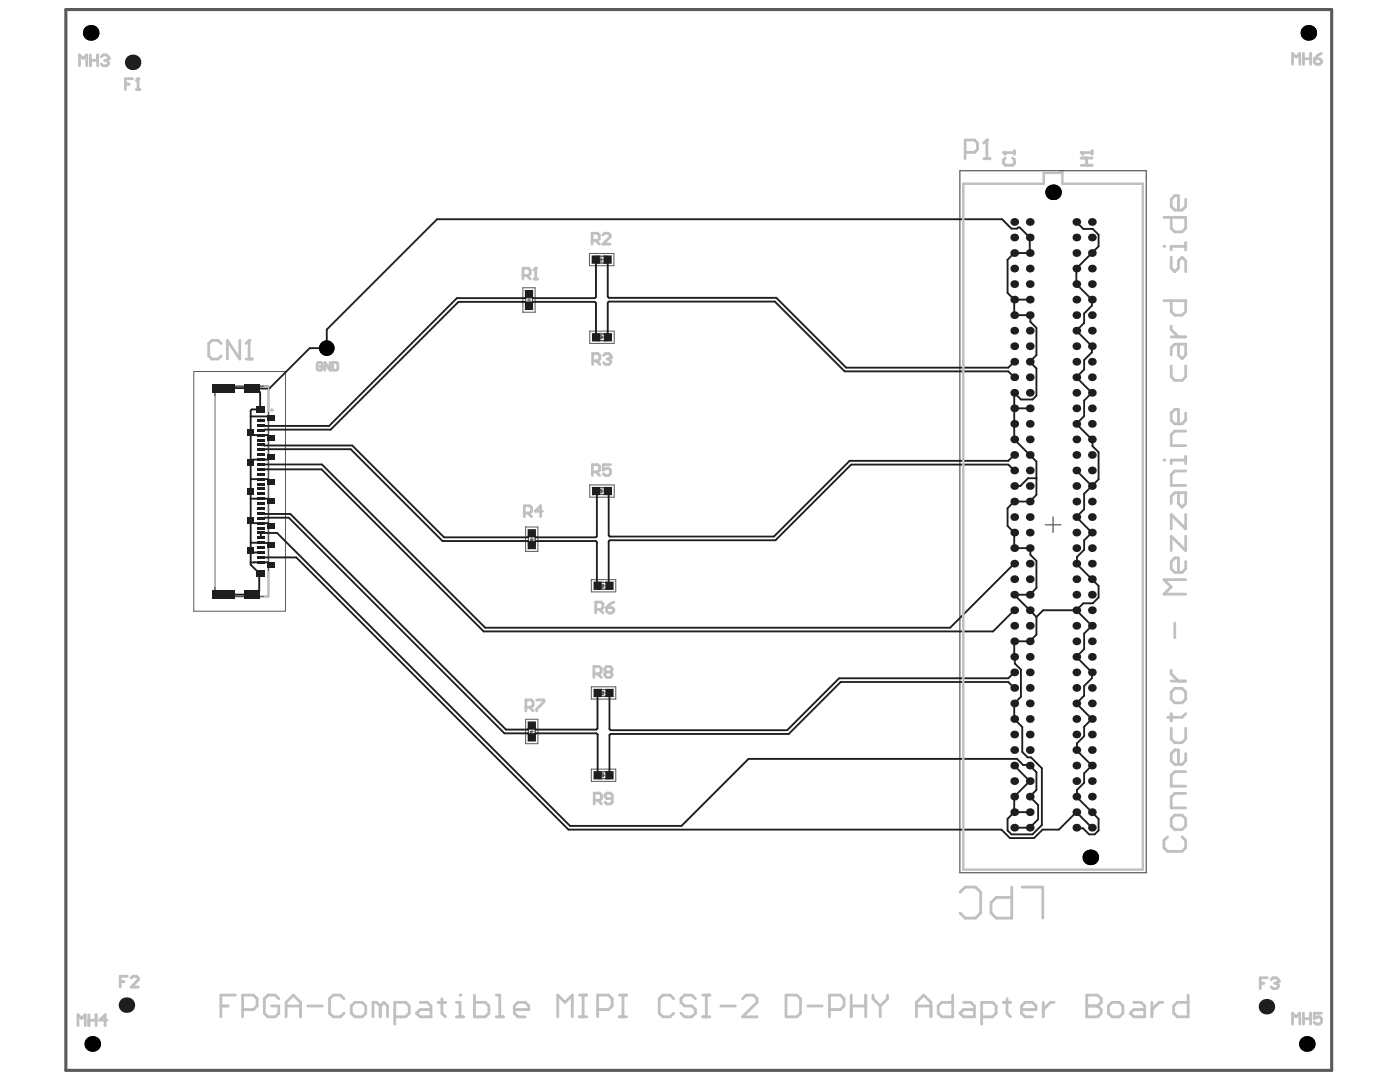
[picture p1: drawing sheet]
<svg xmlns="http://www.w3.org/2000/svg" width="279mm" height="216mm" viewBox="0 0 279 216" stroke-linecap="round" stroke-linejoin="round" font-family="sans-serif">
<g fill="none" stroke="#5a5a5a" stroke-width=".2">
<path d="M104.3 57.4h2.5v4.9h-2.5zM104.9 58.6h1.3v2.5h-1.3zM105.3 59.9h.6M105.6 59.6v.6M117.6 50.6h4.9v2.4h-4.9zM117.6 50.6h.1M118.8 51.1h2.6v1.4h-2.6zM119 51.9l.4-.1-.1-.3h-.3v.6M119.2 51.9l.2 .2M119.6 51.6l.1-.1 .3 .1-.4 .5h.4M119.8 51.8h.6M120.1 51.5v.6"/>
<path d="M38.7 74.1h18.3v47.9h-18.3zM105.3 60.3h.1M105.3 60.3l.1 .1M105.3 60.3h.6M105.7 61l-.1-.4-.3 .1v.3h.6M105.9 60.6l-.2 .2M105.9 60.2v.2M117.7 66.1h4.9v2.4h-4.9zM117.7 66.1h.1M118.9 66.6h2.5v1.4h-2.5zM119 67.4l.4-.1-.1-.3h-.3v.6M119.2 67.4l.2 .2"/>
<path d="M119.6 67.1l.4-.1 .1 .2M119.8 67.3h.7M120.1 67.2h.1M120.1 67.2l-.1 .4-.4-.1M120.1 67v.6M117.7 96.8h4.9v2.4h-4.9zM117.7 96.8h.1M118.9 97.3h2.5v1.4h-2.5zM119 98.1l.4-.1-.1-.3h-.3v.6M119.2 98.1l.2 .2M119.8 98h.7M120.1 97.7h-.5v.3l.3-.1 .2 .1-.1 .3-.4-.1"/>
<path d="M120.1 97.7v.6M104.9 105.1h2.5v4.9h-2.5zM104.9 110h.1M105.5 106.3h1.3v2.6h-1.3zM105.8 107.6h.6M106.1 107.3v.8l-.3-.3h.6M106.2 108.7l-.1-.4-.3 .1v.3h.6M106.4 108.3l-.2 .2M118 115.7h4.9v2.4h-4.9zM118 115.7h.1M119.2 116.2h2.5v1.4h-2.5zM119.3 117l.4-.1-.1-.3h-.3v.6"/>
<path d="M119.5 117l.2 .2M120 116.9l.1 .3 .3-.1-.1-.2M120 116.9h.8M120.4 116.6l-.4 .3M120.5 116.6v.6M118 137h4.9v2.5h-4.9zM118 137h.1M119.2 137.6h2.5v1.3h-2.5zM119.3 138.4l.4-.1-.1-.3h-.3v.6M119.5 138.4l.2 .2M120.1 138l.3 .1-.1 .5-.3-.1zM120.1 138.3h.7"/>
<path d="M120.5 138v.6M104.9 143.5h2.5v4.9h-2.5zM104.9 148.4h.1M105.5 144.7h1.3v2.5h-1.3zM105.8 146.5v-.5l.6 .5M105.8 146h.6M106.1 145.6v.7M106.2 147.1l-.1-.4-.3 .1v.3h.6M106.4 146.7l-.2 .2M118 153.5h4.9v2.4h-4.9zM118 153.5h.1M119.2 154h2.5v1.4h-2.5z"/>
<path d="M119.3 154.8l.4-.1-.1-.3h-.3v.6M119.5 154.8l.2 .2M120.5 154.4v.6M120.8 154.7h-.7l-.1-.1 .1-.2 .3 .1v.4l-.1 .1-.3-.1"/>
</g>
<path d="M191.6 34.1h37.2v140h-37.2zM208.6 104.7h3.1M210.2 103.2v3.1" fill="none" stroke="#5a5a5a" stroke-width=".24"/>
<path d="M13.1 1.9h252.7v211.7h-252.7z" fill="none" stroke="#5a5a5a" stroke-width=".62"/>
<path d="M42.9 77.1h10.7v41.9h-10.7z" fill="none" stroke="#5a5a5a" stroke-width=".31"/>
<circle cx="52" cy="83.9" r=".17" fill="none" stroke="#5a5a5a" stroke-width=".34"/>
<g fill="#000">
<circle cx="18.1" cy="6.6" r="1.55"/>
<circle cx="261.1" cy="6.6" r="1.55"/>
<circle cx="210.2" cy="38.4" r="1.55"/>
<circle cx="65.2" cy="69.5" r="1.55"/>
<circle cx="217.6" cy="171.1" r="1.55"/>
<circle cx="18.4" cy="208.3" r="1.55"/>
<circle cx="260.8" cy="208.3" r="1.55"/>
</g>
<g fill="none" stroke="#1e1e1e" stroke-width=".37">
<path d="M118.9 51.8v7.5l-.2 .2h-12.3l-.8-.8-.8 .8h-13.6l-25.5 25.5h-12.9l-.8-.1M121.3 51.8v7.4l.2 .2h33.4l14 14h32.3l1.2-1.2M202.4 59.8l-1.3-1.3v-6.7l1.3-1.3h3.1v-3.1l-2-2h-.3l-.2 .2h-1.1l-1.9-1.9h-112.8l-22 22.1v3.7h-3.4l-8.1 8h-2.6M202.4 59.8v3.1h3.1l.1 .1v1.2l1.2 1.2v5.5l-1.3 1.3 1.3 1.3v5.4l-.7 .8h-2.4l-1.3-1.3v9.3l4.4 4.4v6.6l-1.3 1.4h-3.1l-1.3 1.3v3.5l1.3 1.4v3.1h3.1l.1 .1v1.2l1.2 1.2v5.4l-1.3 1.4h-3.1l4.4 4.4M202.4 59.8h3.1M214.8 44.3l1.4 1.4h1.9l1.1 1.1v2.4l-4.4 4.4v3.1l3.1 3.1v1.2l-1.5 1.6v1.8l-1.6 1.6 3.1 3.1v1.2l-1.5 1.5v1.9l-1.6 1.6 3.1 3.1-1.5 1.5v3.1l-1.6 1.6 3.2 3.2v1.2l1.2 1.2v5.4l-2.8 2.9v3.1l-1.6 1.6 3.1 3.1-1.5 1.5v1.9l-1.5 1.4v1.3l-.1 .1 4.4 4.4v2.3l-1.1 1.2h-1.9l-1.4 1.4M44.7 77.4l6.4 .1M51.1 77.5l.8 .8v3.4h-1.7l-.2 .2v30.8l1.7 1.7M119 67.3l-.1-6.8-.2-.3h-12.3l-.8 .8-.8-.8h-13.3l-25.5 25.5h-13.2l-.8 .1M121.3 67.3v-6.9l.2-.2h33.1l14 13.9h32.6l1.2 1.2M50 95.5l.1 .1h3.3l.7 .5M50 86.3l.5 .5h2.9l.7 .5"/>
<path d="M50 83.1h3.8l.3 .3M50 99.5h3.4l.7 .5M50.7 86.8h.1M52 92.7h12.3l32.5 32.6h92.8l12.8-12.8M52 93.7h12.2l32.3 32.3h101.7l4.2-4.2M52 89.7l.8-.1h17.2l18.3 18.4h17l.8 .8 .8-.8h12l.2 .2v8.5l.2 .2M52 88.8l.8 .1h17.5l18.3 18.3h16.7l.8-.8 .8 .8h12l.2-.2v-8.9l-.1-.1M54.1 91.2l-.7 .5h-2.9l-.5 .5M202.4 81.5h3.1M202.4 93.9l-1.2-1.2h-31.3l-15.1 15.1h-33.1l-.2 .2v8.7l.1 .2M202.4 90.8l-1.2 1.2h-31.6l-15.1 15.1h-32.8l-.2-.3v-8.7l-.2-.1M206.8 95.4h-1.6l-1.6 1.6h-1.2"/>
<path d="M214.8 93.9l3.1 3.1M50 112.2h3.4l.7 .5M50 108.2l3.5 .2 .6 .4M50 109.8l.5 .4h1.5M50 103.9l.5 .5h2.9l.7 .5M51.7 114.4v3.6l-.6 .7h-6.4M51.7 114.4h.1M52 110.2h.1M52 104.4h.1M52 111.2h7.1l54.3 54.3h86.5l1.7 1.7h4.8l1.7-1.7h3.2l3.5-3.4 3.1 3.1M52 107.3v-1h3.3l58.5 58.5h22.2l13.4-13.4h53.6l1.2 1.2h1.2l1.4 1.5v3.5l-1.3 1.4 1.7 1.6v2.9l-1.7 1.7h-3.1M52 103.4l.8-.1h4.8l43.1 43h4.6l.8 .8 .8-.8h12.1l.3 .3v8.1"/>
<path d="M52 102.4l.8 .2h5.1l43.1 43h4.3l.8-.8 .8 .8h12.1l.2-.2 .1-7.1M202.4 134.2l-1.2 1.1h-33.7l-10.4 10.4h-35.3l-.2-.2v-7.2M202.4 137.3l-1.2-1.2h-33.4l-10.4 10.4h-35.6l-.2 .2v8M206.8 123.1v3.5l-1.3 1.4h-3.1l.1 4.4 1.2 1.2v5.4l-1.3 1.4v3.1l1.6 1.6v4.9l1.1 1.1h.7l2.1 2.2v11.3l-1.8 1.9h-4.2l-.8-.8v-2.3l1.3-1.3M214.8 121.8l3.1 3.1-1.5 1.5v3.1l-1.6 1.6 3.1 3.1v1.1l-1.5 1.6v1.9l-1.6 1.6 3.1 3.1-1.5 1.5v1.9l-1.5 1.4v1.2l-.1 .2 3.1 3.1-1.5 1.5v1.9l-1.5 1.4v1.2l-.1 .2 4.4 4.4v2.3l-.7 .8h-1.1l-1.3-1.2h-1.2l-.1-.1M214.8 121.8h-6.6l-1.4 1.3M202.4 152.8l3.1 3.1-3.1 3.1v3.1M202.4 162.1h3.1"/>
</g>
<g fill="#1e1e1e">
<circle cx="26.5" cy="12.4" r="1.55"/>
<circle cx="252.7" cy="200.9" r="1.55"/>
<circle cx="25.2" cy="200.6" r="1.55"/>
<circle cx="214.8" cy="44.3" r=".77"/>
<circle cx="214.8" cy="47.4" r=".77"/>
<circle cx="214.8" cy="50.5" r=".77"/>
<circle cx="214.8" cy="53.6" r=".77"/>
<circle cx="214.8" cy="56.7" r=".77"/>
<circle cx="214.8" cy="59.8" r=".77"/>
<circle cx="214.8" cy="62.9" r=".77"/>
<circle cx="214.8" cy="66" r=".77"/>
<circle cx="214.8" cy="69.1" r=".77"/>
<circle cx="214.8" cy="72.2" r=".77"/>
<circle cx="214.8" cy="75.3" r=".77"/>
<circle cx="214.8" cy="78.4" r=".77"/>
<circle cx="214.8" cy="81.5" r=".77"/>
<circle cx="214.8" cy="84.6" r=".77"/>
<circle cx="214.8" cy="87.7" r=".77"/>
<circle cx="214.8" cy="90.8" r=".77"/>
<circle cx="214.8" cy="93.9" r=".77"/>
<circle cx="214.8" cy="97" r=".77"/>
<circle cx="214.8" cy="100.1" r=".77"/>
<circle cx="214.8" cy="103.2" r=".77"/>
<circle cx="214.8" cy="165.2" r=".77"/>
<circle cx="214.8" cy="162.1" r=".77"/>
<circle cx="214.8" cy="159" r=".77"/>
<circle cx="214.8" cy="155.9" r=".77"/>
<circle cx="214.8" cy="152.8" r=".77"/>
<circle cx="214.8" cy="149.7" r=".77"/>
<circle cx="214.8" cy="146.6" r=".77"/>
<circle cx="214.8" cy="143.5" r=".77"/>
<circle cx="214.8" cy="140.4" r=".77"/>
<circle cx="214.8" cy="137.3" r=".77"/>
<circle cx="214.8" cy="134.2" r=".77"/>
<circle cx="214.8" cy="131.1" r=".77"/>
<circle cx="214.8" cy="128" r=".77"/>
<circle cx="214.8" cy="124.9" r=".77"/>
<circle cx="214.8" cy="121.8" r=".77"/>
<circle cx="214.8" cy="118.7" r=".77"/>
<circle cx="214.8" cy="115.6" r=".77"/>
<circle cx="214.8" cy="112.5" r=".77"/>
<circle cx="214.8" cy="109.4" r=".77"/>
<circle cx="214.8" cy="106.3" r=".77"/>
<circle cx="217.9" cy="106.3" r=".77"/>
<circle cx="217.9" cy="109.4" r=".77"/>
<circle cx="217.9" cy="112.5" r=".77"/>
<circle cx="217.9" cy="115.6" r=".77"/>
<circle cx="217.9" cy="118.7" r=".77"/>
<circle cx="217.9" cy="121.8" r=".77"/>
<circle cx="217.9" cy="124.9" r=".77"/>
<circle cx="217.9" cy="128" r=".77"/>
<circle cx="217.9" cy="131.1" r=".77"/>
<circle cx="217.9" cy="134.2" r=".77"/>
<circle cx="217.9" cy="137.3" r=".77"/>
<circle cx="217.9" cy="140.4" r=".77"/>
<circle cx="217.9" cy="143.5" r=".77"/>
<circle cx="217.9" cy="146.6" r=".77"/>
<circle cx="217.9" cy="149.7" r=".77"/>
<circle cx="217.9" cy="152.8" r=".77"/>
<circle cx="217.9" cy="155.9" r=".77"/>
<circle cx="217.9" cy="159" r=".77"/>
<circle cx="217.9" cy="162.1" r=".77"/>
<circle cx="217.9" cy="165.2" r=".77"/>
<circle cx="217.9" cy="103.2" r=".77"/>
<circle cx="217.9" cy="100.1" r=".77"/>
<circle cx="217.9" cy="97" r=".77"/>
<circle cx="217.9" cy="93.9" r=".77"/>
<circle cx="217.9" cy="90.8" r=".77"/>
<circle cx="217.9" cy="87.7" r=".77"/>
<circle cx="217.9" cy="84.6" r=".77"/>
<circle cx="217.9" cy="81.5" r=".77"/>
<circle cx="217.9" cy="78.4" r=".77"/>
<circle cx="217.9" cy="75.3" r=".77"/>
<circle cx="217.9" cy="72.2" r=".77"/>
<circle cx="217.9" cy="69.1" r=".77"/>
<circle cx="217.9" cy="66" r=".77"/>
<circle cx="217.9" cy="62.9" r=".77"/>
<circle cx="217.9" cy="59.8" r=".77"/>
<circle cx="217.9" cy="56.7" r=".77"/>
<circle cx="217.9" cy="53.6" r=".77"/>
<circle cx="217.9" cy="50.5" r=".77"/>
<circle cx="217.9" cy="47.4" r=".77"/>
<circle cx="217.9" cy="44.3" r=".77"/>
<circle cx="205.5" cy="44.3" r=".77"/>
<circle cx="205.5" cy="47.4" r=".77"/>
<circle cx="205.5" cy="50.5" r=".77"/>
<circle cx="205.5" cy="53.6" r=".77"/>
<circle cx="205.5" cy="56.7" r=".77"/>
<circle cx="205.5" cy="59.8" r=".77"/>
<circle cx="205.5" cy="62.9" r=".77"/>
<circle cx="205.5" cy="66" r=".77"/>
<circle cx="205.5" cy="69.1" r=".77"/>
<circle cx="205.5" cy="72.2" r=".77"/>
<circle cx="205.5" cy="75.3" r=".77"/>
<circle cx="205.5" cy="78.4" r=".77"/>
<circle cx="205.5" cy="81.5" r=".77"/>
<circle cx="205.5" cy="84.6" r=".77"/>
<circle cx="205.5" cy="87.7" r=".77"/>
<circle cx="205.5" cy="90.8" r=".77"/>
<circle cx="205.5" cy="93.9" r=".77"/>
<circle cx="205.5" cy="97" r=".77"/>
<circle cx="205.5" cy="100.1" r=".77"/>
<circle cx="205.5" cy="103.2" r=".77"/>
<circle cx="205.5" cy="165.2" r=".77"/>
<circle cx="205.5" cy="162.1" r=".77"/>
<circle cx="205.5" cy="159" r=".77"/>
<circle cx="205.5" cy="155.9" r=".77"/>
<circle cx="205.5" cy="152.8" r=".77"/>
<circle cx="205.5" cy="149.7" r=".77"/>
<circle cx="205.5" cy="146.6" r=".77"/>
<circle cx="205.5" cy="143.5" r=".77"/>
<circle cx="205.5" cy="140.4" r=".77"/>
<circle cx="205.5" cy="137.3" r=".77"/>
<circle cx="205.5" cy="134.2" r=".77"/>
<circle cx="205.5" cy="131.1" r=".77"/>
<circle cx="205.5" cy="128" r=".77"/>
<circle cx="205.5" cy="124.9" r=".77"/>
<circle cx="205.5" cy="121.8" r=".77"/>
<circle cx="205.5" cy="118.7" r=".77"/>
<circle cx="205.5" cy="115.6" r=".77"/>
<circle cx="205.5" cy="112.5" r=".77"/>
<circle cx="205.5" cy="109.4" r=".77"/>
<circle cx="205.5" cy="106.3" r=".77"/>
<circle cx="202.4" cy="106.3" r=".77"/>
<circle cx="202.4" cy="109.4" r=".77"/>
<circle cx="202.4" cy="112.5" r=".77"/>
<circle cx="202.4" cy="115.6" r=".77"/>
<circle cx="202.4" cy="118.7" r=".77"/>
<circle cx="202.4" cy="121.8" r=".77"/>
<circle cx="202.4" cy="124.9" r=".77"/>
<circle cx="202.4" cy="128" r=".77"/>
<circle cx="202.4" cy="131.1" r=".77"/>
<circle cx="202.4" cy="134.2" r=".77"/>
<circle cx="202.4" cy="137.3" r=".77"/>
<circle cx="202.4" cy="140.4" r=".77"/>
<circle cx="202.4" cy="143.5" r=".77"/>
<circle cx="202.4" cy="146.6" r=".77"/>
<circle cx="202.4" cy="149.7" r=".77"/>
<circle cx="202.4" cy="152.8" r=".77"/>
<circle cx="202.4" cy="155.9" r=".77"/>
<circle cx="202.4" cy="159" r=".77"/>
<circle cx="202.4" cy="162.1" r=".77"/>
<circle cx="202.4" cy="165.2" r=".77"/>
<circle cx="202.4" cy="103.2" r=".77"/>
<circle cx="202.4" cy="100.1" r=".77"/>
<circle cx="202.4" cy="97" r=".77"/>
<circle cx="202.4" cy="93.9" r=".77"/>
<circle cx="202.4" cy="90.8" r=".77"/>
<circle cx="202.4" cy="87.7" r=".77"/>
<circle cx="202.4" cy="84.6" r=".77"/>
<circle cx="202.4" cy="81.5" r=".77"/>
<circle cx="202.4" cy="78.4" r=".77"/>
<circle cx="202.4" cy="75.3" r=".77"/>
<circle cx="202.4" cy="72.2" r=".77"/>
<circle cx="202.4" cy="69.1" r=".77"/>
<circle cx="202.4" cy="66" r=".77"/>
<circle cx="202.4" cy="62.9" r=".77"/>
<circle cx="202.4" cy="59.8" r=".77"/>
<circle cx="202.4" cy="56.7" r=".77"/>
<circle cx="202.4" cy="53.6" r=".77"/>
<circle cx="202.4" cy="50.5" r=".77"/>
<circle cx="202.4" cy="47.4" r=".77"/>
<circle cx="202.4" cy="44.3" r=".77"/>
</g>
<g fill="#1e1e1e">
<path d="M105.4 144h1.6l-.1 1.6h-1.6z" fill-rule="evenodd"/>
<path d="M105.4 146.3l1.6 .1-.1 1.6-1.6-.1z" fill-rule="evenodd"/>
<path d="M120.8 153.9h1.7l-.1 1.6h-1.6z" fill-rule="evenodd"/>
<path d="M118.5 153.9h1.6v1.6h-1.6z" fill-rule="evenodd"/>
<path d="M120.8 116.1h1.7l-.1 1.6h-1.6z" fill-rule="evenodd"/>
<path d="M118.5 116.1h1.6v1.6h-1.6z" fill-rule="evenodd"/>
<path d="M105.3 105.6h1.6l.1 1.6h-1.6z" fill-rule="evenodd"/>
<path d="M105.3 108l1.6-.1 .1 1.6-1.6 .1z" fill-rule="evenodd"/>
<path d="M104.8 57.9h1.6v1.6h-1.6z" fill-rule="evenodd"/>
<path d="M104.8 60.3l1.6-.1v1.6l-1.6 .1z" fill-rule="evenodd"/>
<path d="M120.5 66.5h1.6v1.6h-1.6z" fill-rule="evenodd"/>
<path d="M118.2 66.5h1.6l-.1 1.6h-1.6z" fill-rule="evenodd"/>
<path d="M120.5 51h1.6l-.1 1.6h-1.6z" fill-rule="evenodd"/>
<path d="M118.1 51h1.6v1.6h-1.6z" fill-rule="evenodd"/>
<path d="M49.4 109.1h1.3v1.3h-1.3z" fill-rule="evenodd"/>
<path d="M51.3 112h1.5v.4h-1.5z" fill-rule="evenodd"/>
<path d="M51.3 109h1.5v.5h-1.5z" fill-rule="evenodd"/>
<path d="M51.3 110h1.5v.5h-1.5z" fill-rule="evenodd"/>
<path d="M51.3 111h1.5v.5h-1.5z" fill-rule="evenodd"/>
<path d="M51.1 113.7h1.7v1.4h-1.7z" fill-rule="evenodd"/>
<path d="M51.3 83.6h1.5v.5h-1.5z" fill-rule="evenodd"/>
<path d="M51.3 84.6h1.5v.5h-1.5z" fill-rule="evenodd"/>
<path d="M51.3 85.6h1.5v.5h-1.5z" fill-rule="evenodd"/>
<path d="M51.3 86.6h1.5v.5h-1.5z" fill-rule="evenodd"/>
<path d="M51.3 87.6h1.5v.4h-1.5z" fill-rule="evenodd"/>
<path d="M51.3 88.5h1.5v.5h-1.5z" fill-rule="evenodd"/>
<path d="M51.3 89.5h1.5v.5h-1.5z" fill-rule="evenodd"/>
<path d="M51.3 90.5h1.5v.5h-1.5z" fill-rule="evenodd"/>
<path d="M51.3 91.5h1.5v.4h-1.5z" fill-rule="evenodd"/>
<path d="M51.3 92.4h1.5v.5h-1.5z" fill-rule="evenodd"/>
<path d="M51.3 93.4h1.5v.5h-1.5z" fill-rule="evenodd"/>
<path d="M51.3 94.4h1.5v.5h-1.5z" fill-rule="evenodd"/>
<path d="M51.3 95.4h1.5v.4h-1.5z" fill-rule="evenodd"/>
<path d="M51.1 81h1.7v1.4h-1.7z" fill-rule="evenodd"/>
<path d="M51.3 96.3h1.5v.5h-1.5z" fill-rule="evenodd"/>
<path d="M51.3 99.3h1.5v.5h-1.5z" fill-rule="evenodd"/>
<path d="M51.3 97.3h1.5v.5h-1.5z" fill-rule="evenodd"/>
<path d="M51.3 100.2h1.5v.5h-1.5z" fill-rule="evenodd"/>
<path d="M51.3 101.2h1.5v.5h-1.5z" fill-rule="evenodd"/>
<path d="M51.3 102.2h1.5v.5h-1.5z" fill-rule="evenodd"/>
<path d="M51.3 103.2h1.5v.5h-1.5z" fill-rule="evenodd"/>
<path d="M51.3 104.1h1.5v.5h-1.5z" fill-rule="evenodd"/>
<path d="M51.3 105.1h1.5v.5h-1.5z" fill-rule="evenodd"/>
<path d="M51.3 106.1h1.5v.5h-1.5z" fill-rule="evenodd"/>
<path d="M51.3 107.1h1.5v.5h-1.5z" fill-rule="evenodd"/>
<path d="M51.3 108.1h1.5v.4h-1.5z" fill-rule="evenodd"/>
<path d="M48.7 117.8h3.2v1.7h-3.2z" fill-rule="evenodd"/>
<path d="M53.4 108.2h1.4v1.1h-1.4z" fill-rule="evenodd"/>
<path d="M53.4 112.1h1.4v1.1h-1.4z" fill-rule="evenodd"/>
<path d="M53.4 104.3h1.4v1.1h-1.4z" fill-rule="evenodd"/>
<path d="M53.4 99.4h1.4v1.1h-1.4z" fill-rule="evenodd"/>
<path d="M49.4 103.2h1.3v1.4h-1.3z" fill-rule="evenodd"/>
<path d="M53.4 95.5h1.4v1.1h-1.4z" fill-rule="evenodd"/>
<path d="M53.4 90.7h1.4v1.1h-1.4z" fill-rule="evenodd"/>
<path d="M53.4 86.8h1.4v1.1h-1.4z" fill-rule="evenodd"/>
<path d="M53.4 82.9h1.4v1.1h-1.4z" fill-rule="evenodd"/>
<path d="M49.4 97.4h1.3v1.3h-1.3z" fill-rule="evenodd"/>
<path d="M49.4 91.5h1.3v1.4h-1.3z" fill-rule="evenodd"/>
<path d="M49.4 85.7h1.3v1.3h-1.3z" fill-rule="evenodd"/>
<path d="M42.4 117.8h4.5v1.7h-4.5z" fill-rule="evenodd"/>
<path d="M42.4 76.6h4.5v1.7h-4.5z" fill-rule="evenodd"/>
<path d="M48.7 76.6h3.2v1.7h-3.2z" fill-rule="evenodd"/>
<path d="M51.3 98.3h1.5v.5h-1.5z" fill-rule="evenodd"/>
<path d="M120.5 97.2h1.6v1.6h-1.6z" fill-rule="evenodd"/>
<path d="M118.1 97.2h1.6l.1 1.6h-1.6z" fill-rule="evenodd"/>
<path d="M120.8 137.4l1.7 .1-.1 1.6-1.6-.1z" fill-rule="evenodd"/>
<path d="M118.5 137.4l1.6 .1v1.6l-1.6-.1z" fill-rule="evenodd"/>
</g>
<path d="M42.9 79.1v37.9M52.8 77.1h.8v5M53.6 114v5h-.8" fill="none" stroke="#c0c0c0" stroke-width=".31"/>
<path d="M192.2 36.7h16.1v-2.2h3.7v2.2h16.1v136.8h-35.9z" fill="none" stroke="#c0c0c0" stroke-width=".49"/>
<g fill="none" stroke="#c0c0c0" stroke-width=".56">
<path d="M15.9 13.1v-2.1l.7 .7 .7-.7v2.1M18 11v2.1M18 12h1.5M19.5 11v2.1M20.2 11.3l.4-.3h.7l.4 .3v.4M258 12.8v-2.2l.7 .8 .7-.8v2.2M260.1 10.6v2.2M260.1 11.7h1.5M261.6 10.6v2.2M262.3 11.7h1.1l.3 .4v.4l-.3 .3h-.7l-.4-.3zM263.7 10.6l-.7 .4-.7 .7M15.6 204.7v-2.2l.7 .7 .7-.7v2.2"/>
<path d="M17.7 202.5v2.2M17.7 203.6h1.5M19.2 202.5v2.2M21.3 203.6h-1.4l1.1-1.1v2.2M258 204.3v-2.1l.7 .7 .7-.7v2.1M260.1 202.2v2.1M260.1 203.3h1.5M261.6 202.2v2.1M263.7 202.2h-1.4v1.1l.7-.4h.4l.3 .4v.7l-.3 .3h-.7l-.4-.3"/>
</g>
<circle cx="21.7" cy="11.7" r=".28" fill="#c0c0c0"/>
<g fill="none" stroke="#c0c0c0" stroke-width=".56">
<path d="M20.9 12h.4M21.3 12l.4 .4v.4l-.4 .3h-.7l-.4-.3M21.7 11.7l-.4 .3M64.3 72.6l-.2-.3h-.5l-.3 .3v1l.3 .3h.5l.2-.3v-.5h-.5M65.9 72.3v1.6l-1.1-1.6v1.6M66.4 72.3h.8l.2 .3v1l-.2 .3h-.8zM47 198.6h-2.9v4.3M55.6 199.3l-.7-.7h-1.4l-.7 .7v2.9l.7 .7h1.4l.7-.7v-1.5h-1.4M68.7 199.3l-.8-.7h-1.4l-.7 .7v2.9l.7 .7h1.4l.8-.7M88.2 199.3v2.9l.7 .7M44.1 200.7h1.4M48.4 201.5h2.2l.7-.8v-1.4l-.7-.7h-2.2v4.3"/>
<path d="M57.1 200.7h2.9M57.1 202.9v-2.9l1.4-1.4 1.5 1.4v2.9M61.4 200.7h2.9M70.1 200.7l.7-.7h1.5l.7 .7v1.5l-.7 .7h-1.5l-.7-.7zM75.9 200.7l-.7-.7h-.8v2.9M75.9 200.7v2.2M75.9 200.7l.7-.7 .7 .7v2.2M78.8 202.9h2.2l.7-.7v-1.5l-.7-.7h-2.2v4.3M83.8 200h1.5l.7 .7v2.2h-2.2l-.7-.7 .7-.7h2.2M87.5 200h1.4M91.1 202.9h1.4M91.1 200h.7v2.9"/>
</g>
<circle cx="91.8" cy="198.6" r=".28" fill="#c0c0c0"/>
<g fill="none" stroke="#c0c0c0" stroke-width=".56">
<path d="M94.7 198.6v4.3h2.2l.7-.7v-1.5l-.7-.7h-2.2M99 198.6h.7v4.3M115.7 198.6h1.4M116.4 198.6v4.3M123.6 198.6h1.5M124.3 198.6v4.3M134.5 199.3l-.8-.7h-1.4l-.7 .7v2.9l.7 .7h1.4l.8-.7M138.8 199.3l-.7-.7h-1.5l-.7 .7v.7l.7 .7h1.5l.7 .8v.7l-.7 .7h-1.5l-.7-.7M140.2 198.6h1.5M141 198.6v4.3M148.2 199.3l.7-.7h1.5l.7 .7v.7l-2.9 2.9h2.9M156.9 198.6h2.1l.8 .7v2.9l-.8 .7h-2.1z"/>
<path d="M169.9 198.6v4.3M172.8 198.6v4.3M174.2 198.6v.7l1.5 1.4M177.1 198.6v.7l-1.4 1.4M190.1 198.6v4.3h-2.1l-.8-.7v-1.5l.8-.7h2.1M201 199.3v2.9l.7 .7M216.9 198.6v4.3h2.1l.8-.7v-.7l-.8-.8h-2.1M99 202.9h1.5M102.6 201.5h2.9v-.8l-.7-.7h-1.4l-.8 .7v1.5l.8 .7h1.4M111.3 202.9v-4.3l1.5 1.4 1.4-1.4v4.3M115.7 202.9h1.4M119.3 201.5h2.1l.8-.8v-1.4l-.8-.7h-2.1v4.3"/>
<path d="M123.6 202.9h1.5M140.2 202.9h1.5M143.9 200.7h2.8M161.2 200.7h2.9M165.5 201.5h2.2l.7-.8v-1.4l-.7-.7h-2.2v4.3M169.9 200.7h2.9M175.7 200.7v2.2M182.9 200.7h2.9M182.9 202.9v-2.9l1.4-1.4 1.5 1.4v2.9M192.3 200h1.4l.8 .7v2.2h-2.2l-.7-.7 .7-.7h2.2M195.9 202.9h2.2l.7-.7v-1.5l-.7-.7h-2.2v4.3M200.2 200h1.5"/>
<path d="M203.9 201.5h2.9v-.8l-.8-.7h-1.4l-.7 .7v1.5l.7 .7h1.4M208.2 200v2.9M210.4 200h-.8l-1.4 1.5"/>
</g>
<circle cx="216.9" cy="200.7" r=".28" fill="#c0c0c0"/>
<path d="M200.3 30.5h2.2M200.6 31.5l-.3 .4v.7l.3 .4h1.5l.4-.4v-.7l-.4-.4M202.5 30.1v.7M191.6 178l1-1h2.1l1 1v4.2l-1 1h-2.1l-1-1M201.9 177v6.2h-3.1l-1-1v-2.1l1-1h3.1M204 177h4.1v6.2M216.9 198.6h2.1l.8 .7v.7l-.8 .7h-2.1M237.1 198.6v4.3h-2.1l-.8-.7v-1.5l.8-.7h2.1M221.2 200.7l.7-.7h1.5l.7 .7v1.5l-.7 .7h-1.5l-.7-.7zM226.3 200h1.4l.7 .7v2.2h-2.1l-.7-.7 .7-.7h2.1M229.9 200v2.9M232.1 200h-.8l-1.4 1.5" fill="none" stroke="#c0c0c0" stroke-width=".56"/>
<circle cx="200.3" cy="30.5" r=".28" fill="#c0c0c0"/>
<path d="M200.3 30.5l.3 .3M215.8 33h2.1M215.8 31.5h2.1M215.8 30.5h2.1M216.9 31.5v1.5M217.9 30.1v.7" fill="none" stroke="#c0c0c0" stroke-width=".56"/>
<circle cx="215.8" cy="30.5" r=".28" fill="#c0c0c0"/>
<g fill="none" stroke="#c0c0c0" stroke-width=".56">
<path d="M215.8 30.5l.3 .3M235.2 98.3v2.2l.7 .7 .7-.7v-2.2h-2.1l-.8 .7v1.5M236.6 91.1v1.4M236.6 91.8h-2.9v.7M236.6 94h-2.1l-.8 .7v2.2h2.9M236.6 102.7v2.8l-2.9-2.8v2.8M236.6 107v2.9l-2.9-2.9v2.9M236.6 112v1.5l-.7 .7h-1.4l-.8-.7v-1.5l.8-.7h.7v2.9M236.6 115.7h-4.3l1.4 1.4-1.4 1.5h4.3M233.7 138.1l.8-.7h1.4l.7 .7v1.4l-.7 .7h-1.4l-.8-.7zM233.7 133.7v.8l1.5 1.4M233.7 135.9h2.9"/>
<path d="M234.5 124.3v2.9M233.7 145.3v2.2l.8 .7h1.4l.7-.7v-2.2M233.7 142.4v1.5M236.6 150.4v1.4l-.7 .7h-1.4l-.8-.7v-1.4l.8-.8h.7v2.9M236.6 154h-2.1l-.8 .7v2.2h2.9M236.6 158.3h-2.1l-.8 .7v2.2h2.9M236.6 142.4l-.7 .7h-2.9M233 167l-.7 .7v1.5l.7 .7h2.9l.7-.7v-1.5l-.7-.7M233.7 163.4l.8-.7h1.4l.7 .7v1.4l-.7 .7h-1.4l-.8-.7z"/>
</g>
<circle cx="232.3" cy="91.8" r=".28" fill="#c0c0c0"/>
<path d="M233.7 51.3v2.2l.8 .7 .7-.7v-1.5l.7-.7 .7 .7v2.2M236.6 49.2h-2.9v.7M236.6 48.4v1.5M232.3 60h4.3v2.2l-.7 .7h-1.4l-.8-.7v-2.2M233.7 65.1v.7l1.5 1.4M233.7 73v2.2l.8 .7h1.4l.7-.7v-2.2M233.7 67.2h2.9M235.2 68.7v2.1l.7 .8 .7-.8v-2.1h-2.1l-.8 .7v1.4M236.6 86h-2.1l-.8 .7v2.2h2.9M236.6 82.4v1.5l-.7 .7h-1.4l-.8-.7v-1.5l.8-.7h.7v2.9" fill="none" stroke="#c0c0c0" stroke-width=".56"/>
<circle cx="232.3" cy="49.2" r=".28" fill="#c0c0c0"/>
<path d="M236.6 39.8v1.4l-.7 .7h-1.4l-.8-.7v-1.4l.8-.8h.7v2.9M232.3 43.4h4.3v2.1l-.7 .8h-1.4l-.8-.8v-2.1M251.5 196.2h.7M253 195.1h-1.5v2.2M253.7 195.5l.3-.4h.8l.3 .4v.3" fill="none" stroke="#c0c0c0" stroke-width=".56"/>
<circle cx="255.1" cy="195.8" r=".28" fill="#c0c0c0"/>
<path d="M25 16.8h.7M26.5 15.7h-1.5v2.2M27.2 17.9h.7M27.6 15.7v2.2M24 195.9h.7M25.4 194.8h-1.4v2.2M26.2 195.2l.3-.4h.7l.4 .4v.3l-1.4 1.5h1.4M254.4 196.2h.4M254.8 196.2l.3 .4v.3l-.3 .4h-.8l-.3-.4M255.1 195.8l-.3 .4" fill="none" stroke="#c0c0c0" stroke-width=".56"/>
<circle cx="27.6" cy="15.7" r=".28" fill="#c0c0c0"/>
<g fill="none" stroke="#c0c0c0" stroke-width=".56">
<path d="M27.6 15.7l-.4 .4M118.3 72h1.1l.3-.4v-.7l-.3-.3h-1.1v2.1M119 72l.7 .7M120.4 70.9l.4-.3h.7l.4 .3v.4M118.2 94.2h1.1l.4-.4v-.7l-.4-.4h-1.1v2.2M118.9 94.2l.8 .7M121.8 92.7h-1.4v1.1l.7-.4h.4l.3 .4v.7l-.3 .4h-.7l-.4-.4M104.6 102.4h1.1l.4-.4v-.7l-.4-.4h-1.1v2.2M105.4 102.4l.7 .7M108.2 102h-1.4l1.1-1.1v2.2M107.1 139.7h1.5v.3l-1.5 1.5v.3M118.5 134.4h1.1l.4-.3v-.7l-.4-.4h-1.1v2.2"/>
<path d="M118.9 121.6h1.1l.3-.4v-.7l-.3-.4h-1.1v2.2M119.3 134.4l.7 .8M119.6 121.6l.7 .7M121.1 134.1l-.4-.4v-.3l.4-.4h.7l.3 .4v.3l-.3 .4M121.1 134.1l-.4 .3v.4l.4 .4h.7l.3-.4v-.4l-.3-.3M121.1 134.1h.7M121.1 121.2h1l.4 .4v.3l-.4 .4h-.7l-.3-.4zM122.5 120.1l-.7 .4-.7 .7M104.9 141.1h1.1l.4-.4v-.7l-.4-.3h-1.1v2.1M105.7 141.1l.7 .7M118.6 159.7h1.1l.3-.4v-.7l-.3-.3h-1.1v2.1M119.3 159.7l.7 .7"/>
<path d="M122.2 159.3h-1.1l-.3-.3v-.4l.3-.3h.7l.4 .3v1.5l-.4 .3h-.7l-.3-.3"/>
</g>
<circle cx="121.9" cy="71.3" r=".28" fill="#c0c0c0"/>
<path d="M104.4 55h1.1l.3-.4v-.7l-.3-.4h-1.1v2.2M105.1 55l.7 .7M106.5 55.7h.8M106.9 53.5v2.2M118.2 48h1l.4-.4v-.7l-.4-.4h-1v2.2M118.9 48l.7 .7M120.3 46.9l.4-.4h.7l.4 .4v.4l-1.5 1.4h1.5M121.2 71.6h.3M121.5 71.6l.4 .4v.4l-.4 .3h-.7l-.4-.3M121.9 71.3l-.4 .3" fill="none" stroke="#c0c0c0" stroke-width=".56"/>
<circle cx="106.9" cy="53.5" r=".28" fill="#c0c0c0"/>
<path d="M192.6 30.4h1.9l.6-.6v-1.2l-.6-.7h-1.9v3.8M196.3 31.7h1.3M197 27.9v3.8M106.9 53.5l-.4 .4" fill="none" stroke="#c0c0c0" stroke-width=".56"/>
<circle cx="197" cy="27.9" r=".28" fill="#c0c0c0"/>
<path d="M197 27.9l-.7 .7M44.1 68.5l-.6-.6h-1.2l-.6 .6v2.5l.6 .6h1.2l.6-.6M47.9 67.9v3.7l-2.5-3.7v3.7M49.1 71.6h1.2M49.7 67.9v3.7" fill="none" stroke="#c0c0c0" stroke-width=".56"/>
<circle cx="49.7" cy="67.9" r=".28" fill="#c0c0c0"/>
<path d="M49.7 67.9l-.6 .6" fill="none" stroke="#c0c0c0" stroke-width=".56"/>
<circle cx="54.2" cy="81.8" r=".17" fill="none" stroke="#c0c0c0" stroke-width=".34"/>
</svg>
